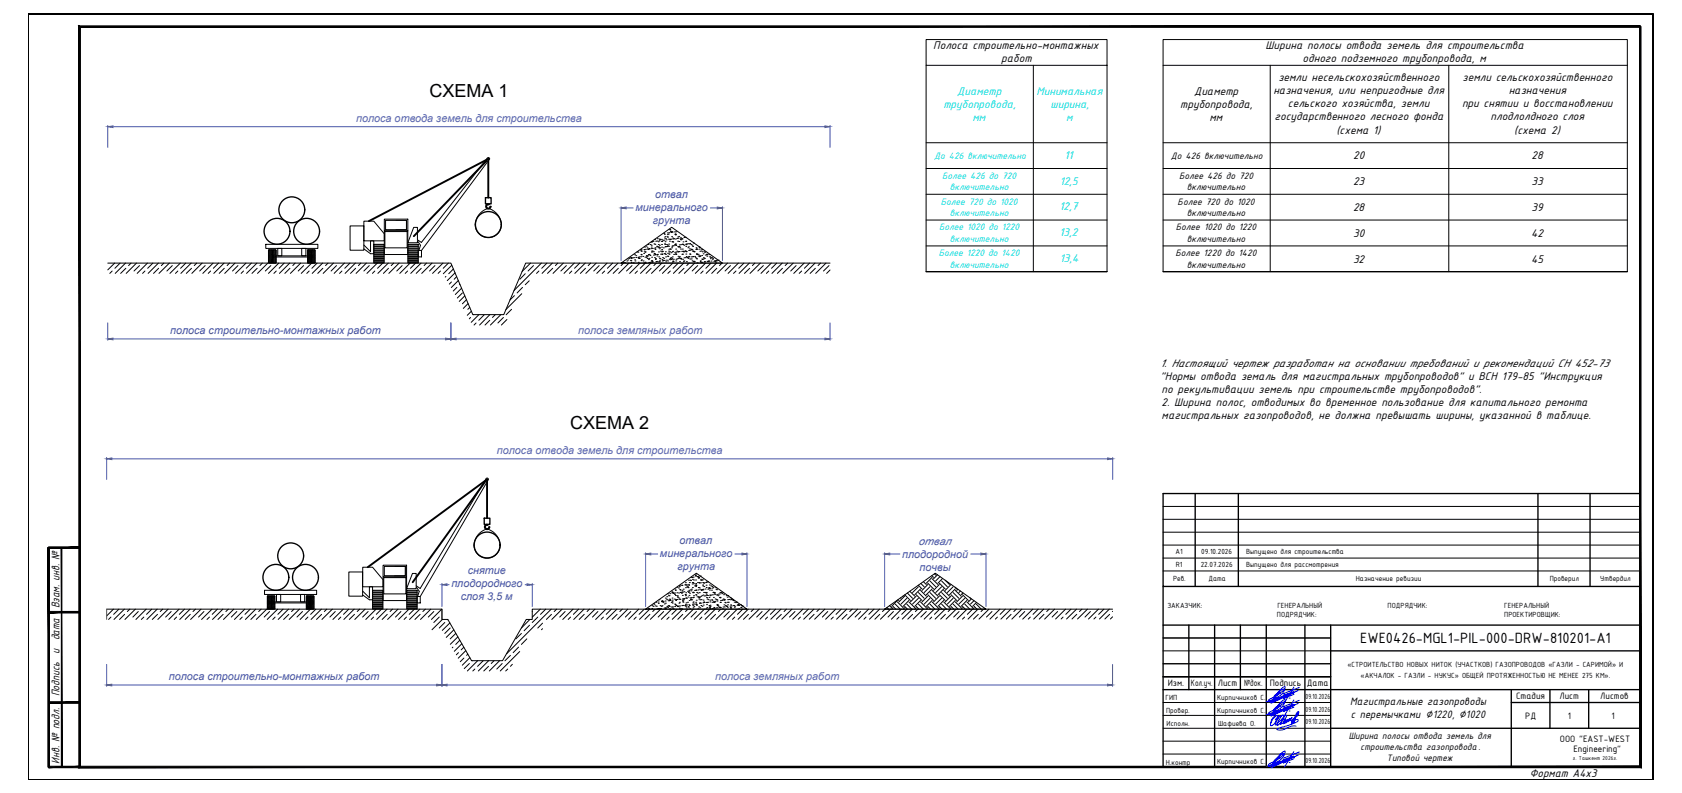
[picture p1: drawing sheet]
<svg xmlns="http://www.w3.org/2000/svg" width="630mm" height="297mm" viewBox="0 0 630 297" stroke-linecap="round" stroke-linejoin="round" font-family="sans-serif">
<defs><g id="words">
<g font-size="6.7">
<text x="160.9" y="36.4">СХЕМА 1</text>
<text x="213.6" y="160.8">СХЕМА 2</text>
</g>
<text font-size="6" x="509.5" y="240.9">EWE0426-MGL1-PIL-000-DRW-810201-A1</text>
<g font-size="4.7">
<text x="22.3" y="227.8" transform="rotate(-90 22.3 227.8)">Взам. инв. №</text>
<text x="22.3" y="260.8" transform="rotate(-90 22.3 260.8)">Подпись и дата</text>
<text x="22.3" y="286" transform="rotate(-90 22.3 286)">Инв. № подл.</text>
<text x="573.1" y="291.1">Формат А4х3</text>
</g>
<g font-size="4.5">
<text x="349.6" y="18.2">Полоса строительно-монтажных</text>
<text x="375" y="23.1">работ</text>
<text x="474.1" y="18.2">Ширина полосы отвода земель для строительства</text>
<text x="487.9" y="23.1">одного подземного трубопровода, м</text>
<text x="447.3" y="35.6">Диаметр</text>
<text x="477" y="35.3">назначения, или непригодные для</text>
<text x="478.9" y="30.5">земли несельскохозяйственного</text>
<text x="547.9" y="30.5">земли сельскохозяйственного</text>
<text x="565.1" y="35.3">назначения</text>
<text x="442.1" y="40.4">трубопровода,</text>
<text x="482.5" y="40.1">сельского хозяйства, земли</text>
<text x="547.7" y="40.1">при снятии и восстановлении</text>
<text x="453.1" y="45.3">мм</text>
<text x="477.4" y="45">государственного лесного фонда</text>
<text x="558.3" y="45">плодлолдного слоя</text>
<text x="500.6" y="50.1">(схема 1)</text>
<text x="567.2" y="50.1">(схема 2)</text>
<text x="506.9" y="59.7">20</text>
<text x="573.7" y="59.7">28</text>
<text x="506.8" y="69.4">23</text>
<text x="573.7" y="69.4">33</text>
<text x="506.8" y="79.1">28</text>
<text x="573.7" y="79.1">39</text>
<text x="506.9" y="88.7">30</text>
<text x="573.5" y="88.7">42</text>
<text x="506.8" y="98.4">32</text>
<text x="573.5" y="98.4">45</text>
<text x="434.6" y="137.6">1. Настоящий чертеж разработан на основании требований и рекомендаций СН 452-73</text>
<text x="434.6" y="142.4">&quot;Нормы отвода земаль для магистральных трубопроводов&quot; и ВСН 179-85 &quot;Инструкция</text>
<text x="435.1" y="147.2">по рекультивации земель при строительстве трубопроводов&quot;.</text>
<text x="435.1" y="152.1">2. Ширина полос, отводимых во временное пользование для капитального ремонта</text>
<text x="435.1" y="156.9">магистральных газопроводов, не должна превышать ширины, указанной в таблице.</text>
</g>
<g font-size="4.5" fill="#0dd">
<text x="358.6" y="35.6">Диаметр</text>
<text x="388.3" y="35.6">Минимальная</text>
<text x="353.4" y="40.4">трубопровода,</text>
<text x="393.5" y="40.4">ширина,</text>
<text x="364.3" y="45.3">мм</text>
<text x="399.4" y="45.3">м</text>
<text x="398.7" y="59.7">11</text>
<text x="396.9" y="69.1">12,5</text>
<text x="396.9" y="78.8">12,7</text>
<text x="396.9" y="88.4">13,2</text>
<text x="397" y="98.1">13,4</text>
</g>
<g font-size="4.4">
<text x="505.8" y="264.1">Магистральные газопроводы</text>
<text x="506" y="268.8">с перемычками ∅1220, ∅1020</text>
</g>
<g font-size="4" fill="#5c5cb8">
<text x="133.4" y="45.7">полосa отвода земель для строительства</text>
<text x="216.6" y="125.2">полоса земляных работ</text>
<text x="186.1" y="170.1">полосa отвода земель для строительства</text>
<text x="267.9" y="254.8">полоса земляных работ</text>
</g>
<g font-size="4" fill="#4554a5">
<text x="245.4" y="74.1">отвал</text>
<text x="238" y="78.9">минерального</text>
<text x="244.5" y="83.7">грунта</text>
<text x="63.7" y="125.2">полоса строительно-монтажных работ</text>
<text x="254.6" y="203.7">отвал</text>
<text x="247.2" y="208.5">минерального</text>
<text x="337.9" y="209">плодородной</text>
<text x="344.1" y="204.1">отвал</text>
<text x="175.2" y="215.1">снятие</text>
<text x="253.8" y="213.4">грунта</text>
<text x="344.5" y="213.8">почвы</text>
<text x="169.1" y="220">плодородного</text>
<text x="172.6" y="224.9">слоя 3,5 м</text>
<text x="63.3" y="254.8">полоса строительно-монтажных работ</text>
</g>
<g font-size="3.8">
<text x="505.2" y="277">Ширина полосы отвода земель для</text>
<text x="509.6" y="281.1">строительства газопровода.</text>
<text x="519.5" y="285.1">Типовой чертеж</text>
</g>
<g font-size="3.7" fill="#0dd">
<text x="349.9" y="59.5">До 426 включительно</text>
<text x="352.9" y="67">Более 426 до 720</text>
<text x="355.8" y="71.2">включительно</text>
<text x="352.4" y="76.7">Более 720 до 1020</text>
<text x="355.8" y="80.9">включительно</text>
<text x="351.8" y="86.3">Более 1020 до 1220</text>
<text x="355.8" y="90.5">включительно</text>
<text x="351.6" y="96">Более 1220 до 1420</text>
<text x="355.8" y="100.2">включительно</text>
</g>
<g font-size="3.7">
<text x="438.6" y="59.5">До 426 включительно</text>
<text x="441.6" y="67">Более 426 до 720</text>
<text x="444.6" y="71.2">включительно</text>
<text x="441.1" y="76.7">Более 720 до 1020</text>
<text x="444.6" y="80.9">включительно</text>
<text x="440.5" y="86.3">Более 1020 до 1220</text>
<text x="444.6" y="90.5">включительно</text>
<text x="440.4" y="96">Более 1220 до 1420</text>
<text x="444.6" y="100.2">включительно</text>
<text x="437.4" y="257.1">Изм.</text>
<text x="446.1" y="257.1">Кол.уч.</text>
<text x="456.2" y="257.1">Лист</text>
<text x="466" y="257.1">№док.</text>
<text x="475.6" y="257.1">Подпись</text>
<text x="489.5" y="256.9">Дата</text>
<text x="567.9" y="261.9">Стадия</text>
<text x="584.2" y="261.9">Лист</text>
<text x="599.5" y="261.9">Листов</text>
<text x="571.3" y="269.2">РД</text>
<text x="587.2" y="269.2">1</text>
<text x="603.6" y="269.2">1</text>
<text x="584.3" y="277.9">OOO &quot;EAST-WEST</text>
<text x="589.4" y="281.8">Engineering&quot;</text>
</g>
<g font-size="3">
<text x="440.3" y="207.6">A1</text>
<text x="450" y="207.6">09.10.2026</text>
<text x="466.8" y="207.6">Выпущено для строительства</text>
<text x="440.4" y="212.4">R1</text>
<text x="449.8" y="212.4">22.07.2026</text>
<text x="466.8" y="212.4">Выпущено для рассмотрения</text>
<text x="439.4" y="217.6">Рев.</text>
<text x="452.7" y="217.6">Дата</text>
<text x="507.9" y="217.7">Назначение ревизии</text>
<text x="580.5" y="217.6">Проверил</text>
<text x="599.5" y="217.6">Утвердил</text>
<text x="437.3" y="227.9">ЗАКАЗЧИК:</text>
<text x="478.5" y="227.9">ГЕНЕРАЛЬНЫЙ</text>
<text x="519.8" y="227.9">ПОДРЯДЧИК:</text>
<text x="563.5" y="227.9">ГЕНЕРАЛЬНЫЙ</text>
<text x="478.3" y="231.1">ПОДРЯДЧИК:</text>
<text x="563.5" y="231.3">ПРОЕКТИРОВЩИК:</text>
<text x="504.8" y="249.9">«СТРОИТЕЛЬСТВО НОВЫХ НИТОК (УЧАСТКОВ) ГАЗОПРОВОДОВ «ГАЗЛИ - САРИМОЙ» И</text>
<text x="509.7" y="253.8">«АКЧАЛОК - ГАЗЛИ - НУКУС» ОБЩЕЙ ПРОТЯЖЕННОСТЬЮ НЕ МЕНЕЕ 275 КМ».</text>
<text x="436.6" y="262.4">ГИП</text>
<text x="455.9" y="262.1">Кирпичников С.</text>
<text x="489" y="261.7">09.10.2026</text>
<text x="436.8" y="267.1">Провер.</text>
<text x="455.9" y="266.9">Кирпичников С.</text>
<text x="489" y="266.5">09.10.2026</text>
<text x="437" y="272">Исполн.</text>
<text x="456.3" y="271.9">Шафиева О.</text>
<text x="489" y="271.4">09.10.2026</text>
<text x="436.7" y="286.5">Н.контр</text>
<text x="455.9" y="286.2">Кирпичников С.</text>
<text x="489" y="285.8">09.10.2026</text>
</g>
<text font-size="2.2" x="589.2" y="284.6">г. Ташкент 2026г.</text>
</g></defs>
<!-- layer: 0 -->
<g fill="none" stroke="#000" stroke-width=".37">
<path d="M346.9 14.8h67.8v9.7h-67.8zM346.9 24.5v77.3M387.1 24.5v77.3M414.7 24.5v77.3M435.7 24.5h173.9M475.8 24.5v77.3M542.7 24.5v77.3M346.9 53.5h67.8M435.7 53.5h173.9M182.4 78.2a6 6 0 0 0-3.1 9.2 5 5 0 0 0 7.1 .2 5 5 0 0 0 .1-7.1l-1.4-1.4-1.7-.9M346.9 63.1h67.8M346.9 72.8h67.8"/>
<path d="M435.7 63.1h173.9M435.7 72.8h173.9M40.4 98.6h128.5l8.2 19.3h11.6l8.2-19.3h114M43 98.6l-2.6 2.5M45 98.6l-2 1.9M47 98.6l-3.8 3.8M49.1 98.6l-.9 .9M51.1 98.6l-3.8 3.8M52.3 99.5l-2.1 2M55.2 98.6l-3.8 3.8M57.3 98.6l-2 1.9M59.3 98.6l-3.8 3.8"/>
<path d="M61.4 98.6l-1 .9M63.4 98.6l-3.9 3.8M64.5 99.5l-2 2M67.5 98.6l-3.8 3.8M69.6 98.6l-2 1.9M71.6 98.6l-3.8 3.8M73.7 98.6l-.9 .9M75.7 98.6l-3.8 3.8M76.9 99.5l-2.1 2M79.8 98.6l-3.8 3.8M81.9 98.6l-2 1.9M83.9 98.6l-3.8 3.8"/>
<path d="M86 98.6l-.9 .9M88 98.6l-3.8 3.8M89.1 99.5l-2 2M92.1 98.6l-3.8 3.8M94.2 98.6l-2 1.9M96.3 98.6l-3.9 3.8M98.3 98.6l-.9 .9M99.6 91.5h19.5v1.5h-19.5zM100.3 98.6l-3.8 3.8M100.6 93.9l.2 .2-.2 .2M100.6 94.4l.2 .1-.2 .2M100.6 94.8l.2 .2-.2 .2"/>
<path d="M100.6 95.3l.2 .1-.2 .2M100.6 95.7l.2 .1-.2 .2M100.6 96.1l.2 .2-.2 .1M100.6 96.5l.2 .2-.2 .2M100.6 97l.2 .2-.2 .1M100.6 97.4l.2 .2-.2 .1M100.6 97.8l.2 .2-.2 .2M100.6 98.3l.1 .2M100.7 93.6l-.1 .3M101.1 93.6v5M101.5 99.5l-2.1 2M101.5 93.6v5"/>
<path d="M101.9 93.8v.2M101.9 94.2v.2M101.9 94.7v.1M101.9 95.1v.2M101.9 95.5v.2M101.9 96v.1M101.9 96.4v.2M101.9 96.9v.1M101.9 97.3v.2M101.9 97.7v.2M101.9 93.8v4.3M102 93.7l-.2-.1-1.2 .1v4.6l1.2 .3 .2-.3"/>
<path d="M102.1 93.9v.4M102.1 94.4v.3M102.1 94.8v.4M102.1 95.3v.3M102.1 95.7v.3M102.1 96.1v.3M102.1 96.5v.4M102.1 97v.3M102.1 97.4v.3M102.1 97.8v.4M102.1 98.3v.2M102.1 93.6v.3"/>
<path d="M102.1 93.6l1.3 .1v4.6l-.2 .3-1.1-.3zM102.6 93.6v5M103 93.6v5M103.4 93.8v.2M103.4 94.2v.2M103.4 94.7v.1M103.4 95.1v.2M103.4 95.5v.2M103.4 96v.1M103.4 96.4v.2M103.4 96.9v.1M103.4 97.3v.2"/>
<path d="M103.4 97.7v.2M103.4 98.1v.2M103.4 95.8l11.8 .1M103.4 96.3h11.9M104 93h1.6v2.8h-1.6zM104.4 98.6l-3.8 3.8M106.5 98.6l-2 1.9M108.5 98.6l-3.8 3.8M110.6 98.6l-.9 .9M112.6 98.6l-3.8 3.8M113 93h1.6v2.8h-1.6zM113.7 99.5l-2 2"/>
<path d="M115.2 93.7h.1M115.2 94.1h.1M115.2 94.5v.1M115.2 95h.1M115.2 95.4v.1M115.2 96.7h.1M115.2 97.1v.1M115.2 98h.1M115.2 98.4h.1M115.3 97.6h-.1M115.3 98.4v.1M115.6 93.6v5"/>
<path d="M116 93.6v5M116.5 93.7l-.2 .2 .2 .2-.2 .2 .2 .2-.2 .2 .2 .3-.2 .2 .2 .2-.2 .2 .2 .2-.2 .3 .2 .2-.2 1.5 .2 .2-.2 .2 .2 .2M116.5 93.8v4.5M116.6 93.7l-1.2-.1-.2 .1v4.6l1.2 .3 .2-.3M116.7 94v.2M116.7 94.4v.3M116.7 94.8v.3M116.7 95.3v.2M116.7 95.7v.3M116.7 96.1v.3M116.7 96.6v.3M116.7 97v.3"/>
<path d="M116.7 97.5v.2M116.7 97.9v.3M116.7 98.3l.1 .1-4 4M116.7 98.3l1.1 .3M116.7 93.6v.2M117.1 93.6l.1 5M117.6 93.6v5M117.8 93.6l-1.1 .1v4.6M117.9 93.6l.2 .1M118 94v-.2v4.5v-.2M118 94.2v.2M118 94.7v.2"/>
<path d="M118 95.1v.2M118 95.5v.3M118 95.9v.3M118 96.4v.2M118 96.8v.2M118 97.2v.3M118 97.7v.2M118.1 98.3l-.2 .2M118.8 98.6l-2 1.9M120.8 98.6l-3.8 3.8M122.9 98.6l-1 .9M124.9 98.6l-3.8 3.8"/>
<path d="M126.1 99.5l-2.1 2M129 98.6l-3.8 3.8M131.1 98.6l-2 1.9M131.1 84.6h5.2v9.1h-5.2zM133.1 98.6l-3.8 3.8M135.2 98.6l-.9 .9M136.3 82.8h3.7l4 4.8v2.6h-7.7zM136.3 91.8l2.5 2.5v-4.1h1.2v4.8h-1.2l-2.5-1.8M137.2 98.6l-3.8 3.8M138.3 99.5l-2 2M140 91.5h3.9v7.1h-3.9zM140 93.7h3.9"/>
<path d="M140 95.8h3.9M140 91.7h3.9M140 92.2h3.9M140 92.5h3.9M140 93h3.9M140 93.2h3.9M140 93.9h3.9M140 94.4h3.9M140 94.7h3.9M140 95.1h3.9M140 95.4h3.9M140 96.1h3.9"/>
<path d="M140 96.6h3.9M140 96.8h3.9M140 97.3h3.9M140 97.5h3.9M140 98h3.9M140 98.3h3.9M141.3 98.6l-3.9 3.8M143.4 98.6l-2 1.9M144 82.1h8.8v4.4h-8.8zM144 86.5h8.8v8.8h-8.8zM144.2 86.7h8.3v6.1h-8.3zM144.4 82.6h7.9v3.4h-7.9z"/>
<path d="M145.4 98.6l-3.9 3.8M147.5 98.6l-1 .9M149.5 98.6l-3.8 3.8M150.7 99.5l-2.1 2M152.8 91.5h3.9v7.1h-3.9zM152.8 93.7h3.9M152.8 95.8h3.9M152.8 91.7h3.9M152.8 92.2h3.9M152.8 92.5h3.9M152.8 93h3.9M152.8 93.2h3.9"/>
<path d="M152.8 93.9h3.9M152.8 94.4h3.9M152.8 94.7h3.9M152.8 95.1h3.9M152.8 95.4h3.9M152.8 96.1h3.9M152.8 96.6h3.9M152.8 96.8h3.9M152.8 97.3h3.9M152.8 97.5h3.9M152.8 98h3.9M152.8 98.3h3.9"/>
<path d="M153.6 98.6l-3.8 3.8M155.7 98.6l-2 1.9M156.7 93.8h1.2v2.4h-1.2zM156.9 93.8l.6-1.9-1.1-1.7v.7h-3.6l2.2-5.7h1.4v4.6l1.4 1 24.6-31.4a.51 .51 0 0 1 .6-.4 .51 .51 0 0 1 .4 .6l-25.5 34.2M157.7 98.6l-3.8 3.8M159.8 98.6l-.9 .9M161.8 98.6l-3.8 3.8M162.9 99.5l-2 2M165.9 98.6l-3.9 3.8M168 98.6l-2 1.9M169.2 99.4l-3.1 3.1M198.7 98.6l-3.1 3.1"/>
<path d="M199.8 99.5l-2 2M202.8 98.6l-10.2 10.2M204.9 98.6l-2 1.9M206.9 98.6l-3.8 3.8M208.9 98.6l-.8 .9M211 98.6l-3.8 3.8M212.2 99.5l-2.1 2M215.1 98.6l-3.8 3.8M217.2 98.6l-2 1.9M219.2 98.6l-3.9 3.8M221.3 98.6l-1 .9M223.3 98.6l-3.9 3.8"/>
<path d="M224.4 99.5l-2 2M227.4 98.6l-3.9 3.8M229.5 98.6l-2 1.9M231.5 98.6l-3.8 3.8M232.6 98.6l19-13.5 19 13.5zM233.2 98.4h.1M233.6 98.6l-1 .9M233.9 98.3h.1M234.8 97.7h.1M235.2 97.4h.1M235.5 96.8h.1M235.6 98.6l-3.8 3.8"/>
<path d="M236 96.6h.1M236.2 97.5h.1M236.3 97.7h.1M236.4 96.4h.1M236.4 96.8h.1M236.4 98.3h.1M236.8 99.5l-2.1 2M236.8 96.6h.1M237.2 98.5h.1M237.3 96.5h.1M237.7 95.4h.1M237.7 97.3h.1"/>
<path d="M237.9 97.7h.1M238.2 96.4h.1M238.2 95.8h.1M238.6 94.4h.1M239 94.4h.1M239 96.4h.1M239 96.6h.1M239.1 98.3h.1M239.1 96.6h.1M239.3 96.8h.1M239.4 96.8h.1M239.5 96.2h.1"/>
<path d="M239.7 98.6l-3.8 3.8M239.9 93.6h.1M240 96.2h.1M240.1 94h.1M240.1 95.3h.1M240.1 93.6h.1M240.1 97.6h.1M240.2 95.5h.1M240.2 94.1h.1M240.3 97.3h.1M240.8 96.1h.1M240.9 97.7h.1"/>
<path d="M241.1 98.5h.1M241.1 94.9h.1M241.2 93.5h.1M241.3 94.1h.1M241.5 92.5h.1M241.5 94.4h.1M241.6 96.3h.1M241.6 98.2h.1M241.7 94.4h.1M241.7 98.5h.1M241.8 93.4h.1M241.8 98.6l-2 1.9"/>
<path d="M242 92.2h.1M242 96.5h.1M242.1 95.8h.1M242.1 95.9h.1M242.3 96h.1M242.4 92.8h.1M242.5 96.8h.1M242.5 93.3h.1M242.6 95.8h.1M242.7 91.6h.1M242.8 93.5h.1M242.9 95.3h.1"/>
<path d="M242.9 97.2h.1M243 98.3h.1M243 93.1h.1M243.1 96.8h.1M243.2 93.3h.1M243.2 95.3h.1M243.4 95.7h.1M243.5 98.3h.1M243.5 91.6h.1M243.8 98.6l-3.9 3.8M243.9 93.1h.1M243.9 90.7h.1"/>
<path d="M244 92.5h.1M244 97.7h.1M244 91.9h.1M244 94.4h.1M244 94.1h.1M244.1 96.4h.1M244.1 97.7h.1M244.1 90.6h.1M244.2 98.2h.1M244.2 90.5h.1M244.2 97.8h.1M244.3 98.1h.1"/>
<path d="M244.3 94.1h.1M244.4 93h.1M244.6 90.4h.1M244.8 95.5h.1M244.8 94.3h.1M245 91.4h.1M245 95h.1M245.1 96.5h.1M245.2 93h.1M245.2 89.7h.1M245.2 95.1h.1M245.3 95.5h.1"/>
<path d="M245.3 91.5h.1M245.3 93.4h.1M245.4 95.3h.1M245.4 92.8h.1M245.5 97.2h.1M245.5 96.8h.1M245.6 90.3h.1M245.7 98h.1M245.9 98.6l-1 .9M245.9 92.2h.1M246.1 95.4h.1M246.1 95.9h.1"/>
<path d="M246.1 90.3h.1M246.2 92.4h.1M246.2 89.4h.1M246.2 97.9h.1M246.2 95.3h.1M246.5 92.8h.1M246.6 90.6h.1M246.6 91.6h.1M246.6 92.5h.1M246.7 94.4h.1M246.7 96.2h.1M246.8 98.1h.1"/>
<path d="M246.9 90.2h.1M246.9 89.5h.1M247 97.8h.1M247 92.7h.1M247 93.2h.1M247 91.9h.1M247 96.8h.1M247.1 89.7h.1M247.2 96.9h.1M247.4 94.1h.1M247.4 95.2h.1M247.7 90.4h.1"/>
<path d="M247.8 89.7h.1M247.8 92.6h.1M247.8 91.6h.1M247.8 94.3h.1M247.8 93.4h.1M247.9 95.1h.1M247.9 95.3h.1M247.9 90.5h.1M247.9 98.6l-3.9 3.8M248 97.2h.1M248 94.1h.1M248.1 97.7h.1"/>
<path d="M248.1 94.2h.1M248.2 96.5h.1M248.2 90h.1M248.3 97.6h.1M248.5 92.8h.1M248.6 96.8h.1M248.7 87.4h.1M248.7 95h.1M248.7 90h.1M248.8 97.5h.1M248.9 89.2h.1M248.9 87.8h.1"/>
<path d="M248.9 91.4h.1M249 95h.1M249 99.5l-2 2M249.1 88.6h.1M249.1 91.5h.1M249.1 90.6h.1M249.2 92.4h.1M249.2 94.3h.1M249.3 89.4h.1M249.3 95.3h.1M249.3 96.2h.1M249.4 98.1h.1"/>
<path d="M249.5 89.8h.1M249.6 97.5h.1M249.7 92.4h.1M249.7 91.6h.1M249.8 88.7h.1M250 87.9h.1M250 87.2h.1M250 92.3h.1M250 95.9h.1M250 94.9h.1M250 88.8h.1M250 91.9h.1"/>
<path d="M250.1 97.7h.1M250.2 96.1h.1M250.3 87.7h.1M250.4 89.6h.1M250.4 94.1h.1M250.5 92.2h.1M250.5 91.4h.1M250.5 87.2h.1M250.5 93.3h.1M250.6 94.8h.1M250.6 95.3h.1M250.6 97.1h.1"/>
<path d="M250.8 90.3h.1M250.8 86h.1M250.9 94.3h.1M250.9 89.7h.1M250.9 93.2h.1M251 97.3h.1M251 86.1h.1M251 96.9h.1M251.1 86.7h.1M251.1 93.4h.1M251.2 96.5h.1M251.3 87.1h.1"/>
<path d="M251.4 94.7h.1M251.4 89.6h.1M251.5 97.2h.1M251.5 87h.1M251.5 86.7h.1M251.6 88.6h.1M251.6 92.8h.1M251.7 90.6h.1M251.7 96.8h.1M251.7 92.4h.1M251.8 92.1h.1M251.8 94.3h.1"/>
<path d="M251.8 96.2h.1M251.8 86.9h.1M251.9 98.1h.1M251.9 90.5h.1M251.9 89.2h.1M252 94.1h.1M252 97.8h.1M252 98.6l-3.9 3.8M252 90.7h.1M252.2 97.9h.1M252.2 89.5h.1M252.3 97.1h.1"/>
<path d="M252.3 92h.1M252.3 89.4h.1M252.3 95.3h.1M252.6 86.9h.1M252.7 91.6h.1M252.7 94.5h.1M252.8 87.8h.1M252.9 87.6h.1M252.9 91.5h.1M252.9 95.1h.1M253 89.5h.1M253 88h.1"/>
<path d="M253 87.9h.1M253 91.4h.1M253.1 93.3h.1M253.1 91.9h.1M253.1 86.8h.1M253.1 95.2h.1M253.1 97.7h.1M253.2 94.4h.1M253.2 97.1h.1M253.5 89.3h.1M253.5 94.1h.1M253.6 96.9h.1"/>
<path d="M253.8 90.3h.1M253.9 92.4h.1M253.9 88.8h.1M253.9 94.3h.1M254 96h.1M254 94.3h.1M254 89.2h.1M254.1 92.5h.1M254.1 98.6l-2 1.9M254.1 96.9h.1M254.2 88.6h.1M254.3 90.5h.1"/>
<path d="M254.3 96.5h.1M254.4 92.3h.1M254.4 94.2h.1M254.5 91.7h.1M254.5 96.1h.1M254.5 98h.1M254.6 92.8h.1M254.7 96.8h.1M254.8 89.2h.1M254.8 89.7h.1M254.9 96.8h.1M254.9 93.3h.1"/>
<path d="M255 89.2h.1M255 91.7h.1M255 96.9h.1M255 89.8h.1M255.1 97.1h.1M255.3 94.1h.1M255.4 89.4h.1M255.4 95.3h.1M255.5 89.5h.1M255.6 91.4h.1M255.6 93.3h.1M255.7 95.2h.1"/>
<path d="M255.7 97.1h.1M255.8 91.6h.1M255.8 94.1h.1M255.8 90.6h.1M255.9 94.2h.1M256 97.9h.1M256.1 94.4h.1M256.1 98.6l-3.8 3.8M256.2 91.9h.1M256.2 88.9h.1M256.2 97.7h.1M256.2 96.6h.1"/>
<path d="M256.6 94.1h.1M256.7 94h.1M256.7 88.9h.1M256.7 96.5h.1M256.8 91.5h.1M256.9 90.3h.1M256.9 90.4h.1M256.9 92.3h.1M256.9 95.2h.1M257 94.3h.1M257 94.2h.1M257 91.7h.1"/>
<path d="M257 96.1h.1M257.1 91.4h.1M257.1 98h.1M257.3 96.5h.1M257.5 96.4h.1M257.6 91.3h.1M257.7 92.8h.1M257.8 96.8h.1M257.9 92.5h.1M257.9 96.1h.1M258 93.8h.1M258.1 96.2h.1"/>
<path d="M258.2 91.4h.1M258.2 98.6l-1 .9M258.3 93.2h.1M258.3 95.1h.1M258.4 91.2h.1M258.4 97h.1M258.5 95.3h.1M258.5 93.7h.1M258.8 91.6h.1M258.9 93.3h.1M258.9 96.2h.1M258.9 97h.1"/>
<path d="M259 93.5h.1M259.2 91.9h.1M259.2 97.7h.1M259.3 93.6h.1M259.4 96.2h.1M259.4 92.3h.1M259.5 94.2h.1M259.6 96.1h.1M259.6 94.1h.1M259.6 98h.1M259.7 91h.1M259.9 94.3h.1"/>
<path d="M259.9 97.9h.1M260 94.3h.1M260.1 98h.1M260.2 96.1h.1M260.2 98.6l-3.8 3.8M260.4 96.5h.1M260.6 93.5h.1M260.7 92.8h.1M260.8 96.8h.1M260.8 93.2h.1M260.8 95.2h.1M260.9 95.1h.1"/>
<path d="M260.9 97h.1M261 95.3h.1M261.1 98.5h.1M261.1 93.4h.1M261.4 99.5l-2.1 2M261.5 95.3h.1M261.5 95.9h.1M261.8 92.5h.1M261.9 96.1h.1M261.9 93.3h.1M262 92.6h.1M262 95.8h.1"/>
<path d="M262.2 94.1h.1M262.2 96h.1M262.3 97.9h.1M262.3 97.7h.1M262.5 98.3h.1M262.7 94h.1M262.8 95.7h.1M262.8 93.4h.1M262.9 97h.1M263 98.3h.1M263 97.2h.1M263.1 94.3h.1"/>
<path d="M263.4 95.1h.1M263.5 96.5h.1M263.5 97h.1M263.8 98.1h.1M263.8 94.3h.1M263.9 96.8h.1M263.9 98h.1M264 94.5h.1M264.2 95.5h.1M264.3 98.6l-3.8 3.8M264.6 95.3h.1M264.7 95.5h.1"/>
<path d="M264.8 96h.1M264.8 97.9h.1M264.8 95.3h.1M265.1 98h.1M265.4 97.7h.1M265.5 95.4h.1M265.6 97.9h.1M265.8 96.2h.1M266 96.4h.1M266.1 96.9h.1M266.3 98.6l-1.9 1.9M266.4 97.8h.1"/>
<path d="M266.5 96.5h.1M266.9 97.1h.1M266.9 96.8h.1M267.4 97.9h.1M267.7 97.6h.1M267.8 98h.1M268 98.2h.1M268.3 97.5h.1M268.4 97.7h.1M268.4 98.6l-3.9 3.8M269 97.5h.1M270.5 98.6l-1 .9"/>
<path d="M272.5 98.6l-3.9 3.8M273.6 99.5l-2 2M276.6 98.6l-3.9 3.8M278.7 98.6l-2 1.9M280.7 98.6l-3.9 3.8M282.8 98.6l-1 .9M284.8 98.6l-3.8 3.8M285.9 99.5l-2 2M288.9 98.6l-3.8 3.8M290.9 98.6l-1.9 1.9M293 98.6l-3.8 3.8M295 98.6l-.9 .9"/>
<path d="M297.1 98.6l-3.9 3.8M298.2 99.5l-2 2M301.2 98.6l-3.9 3.8M303.3 98.6l-2 1.9M305.3 98.6l-3.9 3.8M307.4 98.6l-1 .9M309.4 98.6l-3.9 3.8M310.5 99.5l-2 2M346.9 82.4h67.8M346.9 92.1h67.8M435.7 82.4h173.9M435.7 92.1h173.9"/>
<path d="M42 101.5l-.9 .9M47.1 100.5l-1.9 1.9M54.3 101.5l-.9 .9M59.4 100.5l-1.9 1.9M66.6 101.5l-.9 .9M71.7 100.5l-1.9 1.9M78.9 101.5l-.9 .9M84 100.5l-1.9 1.9M91.2 101.5l-.9 .9M96.3 100.5l-1.9 1.9M103.5 101.5l-.9 .9M108.6 100.5l-1.9 1.9"/>
<path d="M115.8 101.5l-.9 .9M120.9 100.5l-1.9 1.9M128.1 101.5l-.9 .9M133.2 100.5l-1.9 1.9M140.4 101.5l-.9 .9M145.5 100.5l-1.9 1.9M152.7 101.5l-.9 .9M157.8 100.5l-1.9 1.9M165 101.5l-.9 .9M167 103.5l-.2 .3M169.1 105.6l-.8 .8M169.8 100.8l-1.7 1.7"/>
<path d="M170.5 102.2l-3 2.9M171.1 103.6l-1 1M171.1 107.7l-1.3 1.3M171.7 105.1l-2.6 2.6M172.3 106.5l-.1 .1M172.9 108l-2.4 2.3M173.2 109.7l-1.9 1.9M174.1 110.8l-2.1 2.1M174.7 112.3l-1.5 1.5M175.3 113.7l-1.7 1.8M176 115.1l-.8 .8M176.3 118.9l-.5 .5"/>
<path d="M176.6 116.6l-1.6 1.5M177.3 117.9h.1M179.4 117.9l-2.9 2.8M181.4 117.9l-2 2.1M183.5 120l-1.8 1.8M183.5 117.9l-3.9 3.9M185.5 117.9l-1 1M187.6 117.9l-3.9 3.9M188.6 118.9l-2.1 2.1M189.9 119.7l-2.1 2.1M191.6 115.9l-2 2M192.7 110.7l-1.7 1.7"/>
<path d="M195.4 110l-5.9 6M195.7 107.7l-2 2M196.8 102.5l-2.1 2.1M198.2 105.2l-1.4 1.4M201.9 101.5l-.9 .9M207 100.5l-1.9 1.9M214.2 101.5l-.9 .9M219.3 100.5l-1.9 1.9M226.5 101.5l-.9 .9M231.6 100.5l-1.9 1.9M238.8 101.5l-.9 .9M243.9 100.5l-1.9 1.9"/>
<path d="M251.1 101.5l-.9 .9M256.2 100.5l-1.9 1.9M263.4 101.5l-.9 .9M268.5 100.5l-1.9 1.9M275.7 101.5l-.9 .9M280.8 100.5l-1.9 1.9M288 101.5l-.9 .9M293.1 100.5l-1.9 1.9M300.3 101.5l-.9 .9M305.4 100.5l-1.9 1.9M310.9 101.1l-1.2 1.3M414.7 101.8h-67.8h67.8"/>
<path d="M435.7 101.8v-87h173.9v87M609.6 101.8h-173.9h173.9M178.3 121l-.7 .8M182 198.2a6 6 0 0 0-3.2 9.3 5 5 0 0 0 7.1 .2 5 5 0 0 0 .1-7.2 6.7 6.7 0 0 0-3.1-2.3M130.7 214.2h5.1v9.1h-5.1zM135.9 212.5h3.7l3.9 4.7v2.6h-7.7zM143.5 211.7h8.8v4.4h-8.8zM143.5 216.1h8.8v8.9h-8.8zM143.7 216.4h8.3v6.1h-8.3zM144 212.2h7.8v3.4h-7.8zM253.6 220h.1M254.5 219.8h.1"/>
<path d="M254.5 219.4h.1M255.3 219.2h.1M255.5 219.2h.1M256.6 219.1h.1M256.7 218.3h.1M257.1 219h.1M257.1 219.5h.1M257.5 219.8h.1M257.9 218.9h.1M257.9 217.3h.1M258 219.2h.1M258.2 218.2h.1"/>
<path d="M258.5 217.3h.1M258.7 217.5h.1M258.9 216.2h.1M259.2 216.3h.1M259.3 218.7h.1M259.3 218.2h.1M259.4 217h.1M259.5 218.2h.1M259.7 216.2h.1M259.8 217.3h.1M259.8 218.7h.1M260.2 219.5h.1"/>
<path d="M260.5 215.8h.1M260.5 215.5h.1M260.5 215.3h.1M260.5 219.1h.1M260.5 217.3h.1M260.6 219.7h.1M260.6 218.6h.1M260.6 219.2h.1M260.7 219.3h.1M261 215.9h.1M261.3 218.2h.1M261.4 216.4h.1"/>
<path d="M261.5 215.9h.1M261.6 216.6h.1M261.7 216.3h.1M261.8 218.2h.1M261.9 218.4h.1M262.3 215.8h.1M262.4 217h.1M262.4 218.3h.1M262.5 217.4h.1M262.8 217.3h.1M263.1 217.2h.1M263.2 219.5h.1"/>
<path d="M263.2 218.2h.1M263.2 219.1h.1M263.5 218.3h.1M263.6 219.7h.1M263.6 218.4h.1M264.3 218.2h.1M264.5 218.1h.1M264.5 219.2h.1M264.6 218h.1M265.1 218h.1M265.7 219.1h.1M266.3 219.5h.1"/>
<path d="M266.7 219.7h.1M344 219.2l1.4 1.4M344 219.8l-2.2 2.2M345 218.6l1.2 1.2M345.9 217.9l1.1 1M347.5 218.9l-2.1 2.2M347.5 218.4l2.2 2.2M348.3 219.8l-2.1 2.2M348.3 217.6l2.2 2.2M349.1 215.6l.6 .6M349.2 216.2l-2.2 2.2M349.2 216.8l2.2 2.1"/>
<path d="M350 215l.5 .4M351.2 215.3l-1.5 1.5M351.9 218.9l-2.2 2.2M351.9 218.4l2.2 2.2M352.1 216l-1.6 1.6M352.7 219.8l-2.2 2.2M352.7 217.6l2.2 2.2M353.1 216.7l-1.7 1.7M354.1 217.3l1.6 1.6M356.2 218.9l-2.1 2.2M357 219.8l-2.1 2.2M357.8 220l.6 .6"/>
<path d="M39.9 228.2h125.7v3.8h2.2l8.8 15.5h11.6l8.9-15.5h2.3v-3.8h217.4M41.6 231.1l-.9 .9M42.5 228.2l-2.6 2.5M44.5 228.2l-1.9 1.9M46.6 228.2l-3.9 3.8M46.7 230.1l-1.9 1.9M48.6 228.2l-.9 .9M50.7 228.2l-3.9 3.8M51.8 229.1l-2 2M53.9 231.1l-1 .9M54.8 228.2l-3.9 3.8M56.8 228.2l-1.9 1.9"/>
<path d="M58.9 228.2l-3.9 3.8M59 230.1l-1.9 1.9M60.9 228.2l-.9 .9M63 228.2l-3.9 3.8M64.1 229.1l-2.1 2M66.2 231.1l-.9 .9M67.1 228.2l-3.9 3.8M69.1 228.2l-1.9 1.9M71.2 228.2l-3.9 3.8M71.3 230.1l-1.9 1.9M73.2 228.2l-.9 .9M75.3 228.2l-3.9 3.8"/>
<path d="M76.4 229.1l-2 2M78.5 231.1l-1 .9M79.4 228.2l-3.9 3.8M81.4 228.2l-1.9 1.9M83.5 228.2l-3.9 3.8M83.6 230.1l-2 1.9M85.5 228.2l-.9 .9M87.6 228.2l-3.9 3.8M88.7 229.1l-2.1 2M90.7 231.1l-.8 .9M91.7 228.2l-3.9 3.8M93.7 228.2l-1.9 1.9"/>
<path d="M95.8 228.2l-3.9 3.8M95.9 230.1l-1.9 1.9M97.8 228.2l-.9 .9M99.1 221.1h19.5v1.6h-19.5zM99.9 228.2l-3.9 3.8M100.1 223.6v.3M100.1 224v.3M100.1 224.4v.3M100.1 224.9v.3M100.1 225.3v.3M100.1 225.7v.4M100.1 226.1v.4"/>
<path d="M100.1 226.6v.3M100.1 227v.4M100.1 227.5v.3M100.1 227.9l.1 .2M100.2 223.2l-.1 .3M100.3 228.2h1M100.7 223.2v5M101 229.1l-2 2M101.1 223.2v5M101.5 228v-4.6l-1.2-.2-.2 4.8 .2 .1M101.5 227.9l-.2 .2M101.5 223.4v.2"/>
<path d="M101.5 223.9v.1M101.5 224.3v.2M101.5 224.7v.2M101.5 225.2v.1M101.5 225.6v.2M101.5 226v.2M101.5 226.5v.1M101.5 226.9v.2M101.5 227.3v.2M101.5 227.8v.1M101.6 223.6v.3M101.6 224v.3"/>
<path d="M101.6 224.4v.3M101.6 224.9v.3M101.6 225.3v.3M101.6 225.7v.4M101.6 226.1v.4M101.6 226.6v.3M101.6 227v.4M101.6 227.5v.3M101.6 227.9l.1 .2M101.7 223.2l-.1 .3M101.8 228.2h1M102.1 223.2v5"/>
<path d="M102.6 223.2v5M102.8 223.2l-1.2 .2 .2 4.7M102.8 223.2l.2 .2M102.9 225.6v.2M102.9 223.4v.2M102.9 223.9v.1M102.9 224.3v.2M102.9 224.7v.2M102.9 225.2v.1M102.9 226v.2M102.9 226.5v.1M102.9 226.9v.2"/>
<path d="M102.9 227.3v.2M102.9 223.4v4.4M102.9 225.8l11.9 .1M103 227.9l-.2 .2M103.1 231.1l-.9 .9M103.6 222.7h1.5v2.8h-1.5zM104 228.2l-3.9 3.8M106 228.2l-1.9 1.9M108.1 228.2l-3.9 3.8M108.2 230.1l-2 1.9M110.1 228.2l-.9 .9M112.2 228.2l-3.9 3.8"/>
<path d="M112.6 222.7h1.5v2.8h-1.5zM113.3 229.1l-2.1 2M114.8 223.7v.1M114.8 224.1v.1M114.8 224.6h.1M114.8 225h.1M114.8 225.4l-11.9 .1M114.8 226.7v.1M114.8 227.2h.1M114.8 227.6v.1M114.8 223.4l.2-.2 1.1 .2-.2 4.7M114.8 227.9l.2 .2"/>
<path d="M114.8 223.3v4.7M114.8 226.3v.1M114.8 223.3h.1M115 228.2h.9M115.1 223.2v5M115.3 231.1l-.8 .9M115.6 223.2v5M116.1 223.3v4.7M116.2 227.9l.2 .2M116.2 223.6v.3M116.2 224v.3M116.2 224.5v.2"/>
<path d="M116.2 224.9v.3M116.2 225.3v.3M116.2 225.8v.2M116.2 226.2v.3M116.2 226.6v.3M116.2 227.1v.2M116.2 227.5v.3M116.2 227.9l.1 .2M116.3 228.2l-3.9 3.8M116.3 223.2l-.1 .2M116.4 228.2h1M116.7 223.2v5"/>
<path d="M117.1 223.2v5M117.4 223.2l-1.2 .2v4.6M117.4 223.2l.2 .2M117.6 227.9l-.2 .2M117.6 223.4v.2M117.6 223.8v.3M117.6 224.2v.3M117.6 224.7v.2M117.6 225.1v.3M117.6 225.6v.2M117.6 226v.2M117.6 226.4v.3"/>
<path d="M117.6 226.9v.2M117.6 227.3v.2M117.6 227.7v.3M117.6 223.4v4.6M118.3 228.2l-1.9 1.9M120.4 228.2l-3.9 3.8M120.5 230.1l-1.9 1.9M122.4 228.2l-.9 .9M124.5 228.2l-3.9 3.8M125.6 229.1l-2 2M127.7 231.1l-.9 .9M128.6 228.2l-3.9 3.8"/>
<path d="M130.6 228.2l-1.9 1.9M132.7 228.2l-3.9 3.8M132.8 230.1l-2 1.9M134.7 228.2l-.9 .9M135.8 221.4l2.6 2.5v-4.1h1.2v4.9h-1.2l-2.6-1.9M136.8 228.2l-3.9 3.8M137.9 229.1l-2.1 2M139.6 221.1h3.8v7.1h-3.8zM139.6 223.3h3.8M139.6 225h3.8M139.6 225.5h3.8M139.6 221.4h3.8"/>
<path d="M139.6 221.9h3.8M139.6 222.1h3.8M139.6 222.6h3.8M139.6 222.8h3.8M139.6 223.6h3.8M139.6 224h3.8M139.6 224.3h3.8M139.6 224.7h3.8M139.6 225.7h3.8M139.6 226.2h3.8M139.6 226.4h3.8M139.6 226.9h3.8"/>
<path d="M139.6 227.2h3.8M139.6 227.7h3.8M139.6 227.9h3.8M139.9 231.1l-.8 .9M140.9 228.2l-3.9 3.8M142.9 228.2l-1.9 1.9M145 228.2l-3.9 3.8M145.1 230.1l-1.9 1.9M147 228.2l-.9 .9M149.1 228.2l-3.9 3.8M150.2 229.1l-2 2M152.3 231.1l-.9 .9"/>
<path d="M152.4 221.1h3.8v7.1h-3.8zM152.4 223.3h3.8M152.4 225h3.8M152.4 225.5h3.8M152.4 221.4h3.8M152.4 221.9h3.8M152.4 222.1h3.8M152.4 222.6h3.8M152.4 222.8h3.8M152.4 223.6h3.8M152.4 224h3.8M152.4 224.3h3.8"/>
<path d="M152.4 224.7h3.8M152.4 225.7h3.8M152.4 226.2h3.8M152.4 226.4h3.8M152.4 226.9h3.8M152.4 227.2h3.8M152.4 227.7h3.8M152.4 227.9h3.8M153.2 228.2l-3.9 3.8M155.2 228.2l-1.9 1.9M156.2 223.4h1.2v2.4h-1.2zM156.4 223.4l.6-1.9-1.1-1.7v.7h-3.6l2.2-5.7h1.4v4.6l1.5 1 24.6-40.9a.49 .49 0 0 1 .5-.4 .49 .49 0 0 1 .4 .6l-25.5 43.7"/>
<path d="M157.3 228.2l-3.9 3.8M157.4 230.1l-2 1.9M159.3 228.2l-.9 .9M161.4 228.2l-3.9 3.8M162.5 229.1l-2.1 2M164.5 231.1l-2 2.1M165.5 228.2l-3.9 3.8M165.7 232l-3.9 3.9M166.6 233.2l-2.1 2M167.8 232l-.2 .2M168.5 233.3l-2.8 2.8M168.6 235.2l-2 2.1"/>
<path d="M170 235.9l-2.8 2.9M170.7 237.3l-2.1 2M171.5 238.5l-2.8 2.8M172.2 239.8l-1.5 1.6M195.3 237.3l-2.1 2M197.3 239.3l-2 2.1M198.4 234.2l-2.1 2.1M198.5 232l-3.2 3.2M199.4 229.1h.1M201.5 231.1l-2.1 2.1M202.4 228.2l-3 3M203.2 235.5l-.4 .4"/>
<path d="M203.2 233.4l-1.7 1.8M204.4 228.2l-1.9 1.9M206.5 228.2l-16.7 16.7M206.6 230.1l-1.9 1.9M208.5 228.2l-.9 .9M210.6 228.2l-3.9 3.8M211.7 229.1l-2 2M213.7 231.1l-.9 .9M214.7 228.2l-3.9 3.8M216.7 228.2l-1.9 1.9M218.8 228.2l-3.9 3.8M218.8 230.1l-1.9 1.9"/>
<path d="M220.8 228.2l-.9 .9M222.9 228.2l-3.9 3.8M224 229.1l-2.1 2M226 231.1l-.8 .9M227 228.2l-3.9 3.8M229 228.2l-1.9 1.9M231.1 228.2l-3.9 3.8M231.2 230.1l-1.9 1.9M233.1 228.2l-.9 .9M235.1 228.2l-3.8 3.8M236.3 229.1l-2 2M238.3 231.1l-.8 .9"/>
<path d="M239.3 228.2l-3.9 3.8M241.3 228.2l-1.9 1.9M241.8 228.2l19-13.5 19 13.5zM242.9 228h.1M243.1 228.1h.1M243.4 228.2l-3.8 3.8M243.4 230.1l-1.8 1.9M244.2 227.9h.1M244.2 226.9h.1M244.6 227.1h.1M244.8 226.1h.1M245 226.3h.1"/>
<path d="M245.4 226.9h.1M245.4 228.2l-.9 .9M245.7 225.6h.1M245.9 227.1h.1M246.1 228.1h.1M246.5 225.5h.1M246.6 226h.1M246.7 228h.1M246.7 227.9h.1M246.8 228h.1M246.9 224.7h.1M247 228.1h.1"/>
<path d="M247.3 226.9h.1M247.4 227.9h.1M247.5 228.2l-3.9 3.8M247.7 227.1h.1M247.8 225.3h.1M247.9 225h.1M247.9 225.4h.1M248 226.9h.1M248.4 225.6h.1M248.4 225.3h.1M248.6 229.1l-2.1 2M248.8 227.8h.1"/>
<path d="M248.8 226.2h.1M249.2 225.1h.1M249.2 228.1h.1M249.2 224h.1M249.2 225.9h.1M249.3 227.7h.1M249.3 227.8h.1M249.5 224.4h.1M249.8 223.5h.1M249.8 227.1h.1M249.9 224.7h.1M250 227.3h.1"/>
<path d="M250.1 227.6h.1M250.1 222.5h.1M250.3 226.9h.1M250.4 223.1h.1M250.4 225h.1M250.5 226.9h.1M250.5 225h.1M250.6 223.1h.1M250.6 231.1l-.8 .9M250.7 224.4h.1M250.7 227.1h.1M250.8 228h.1"/>
<path d="M250.9 222.4h.1M250.9 224.6h.1M251 224.9h.1M251.4 227.4h.1M251.4 225.6h.1M251.6 228.2l-3.9 3.8M251.7 221.7h.1M251.7 222.1h.1M251.7 224h.1M251.7 225.4h.1M251.8 222h.1M251.8 224.8h.1"/>
<path d="M251.8 225.9h.1M251.8 221.9h.1M251.9 227.8h.1M251.9 227.3h.1M252.2 228.1h.1M252.2 222.2h.1M252.3 222.2h.1M252.6 224.4h.1M252.7 222.7h.1M252.7 227.2h.1M252.7 226.3h.1M252.8 222.1h.1"/>
<path d="M252.9 220.7h.1M252.9 226.4h.1M253 221.1h.1M253 223.1h.1M253 224.7h.1M253.1 224.9h.1M253.1 224.6h.1M253.1 226.8h.1M253.4 226.9h.1M253.6 222h.1M253.6 228.2l-1.9 1.9M253.6 224.5h.1"/>
<path d="M253.7 223.6h.1M253.7 223.1h.1M253.8 227.2h.1M253.8 227.1h.1M253.9 223.7h.1M254.1 227h.1M254.2 220.3h.1M254.2 222.1h.1M254.3 224h.1M254.3 225.9h.1M254.4 227.8h.1M254.5 224.5h.1"/>
<path d="M254.5 225.6h.1M254.6 227h.1M254.6 220.9h.1M254.7 224.5h.1M254.7 228.1h.1M254.8 221h.1M254.8 222h.1M254.9 221.9h.1M255.3 228h.1M255.3 222.2h.1M255.4 226.9h.1M255.4 221.8h.1"/>
<path d="M255.5 221.1h.1M255.6 223h.1M255.6 224.9h.1M255.6 221.8h.1M255.6 224.4h.1M255.7 225.4h.1M255.7 228.2l-3.9 3.8M255.7 226.8h.1M255.8 230.1l-1.9 1.9M255.8 224.3h.1M255.8 225.6h.1M255.9 220.7h.1"/>
<path d="M256.1 224.7h.1M256.2 221.7h.1M256.3 224.2h.1M256.4 226.9h.1M256.6 222.7h.1M256.7 226.7h.1M256.7 226.4h.1M256.7 223.1h.1M256.8 220.1h.1M256.8 222.8h.1M256.8 227.1h.1M256.9 222h.1"/>
<path d="M256.9 223.9h.1M257 225.8h.1M257 227.7h.1M257.1 224.1h.1M257.2 226.6h.1M257.5 221.5h.1M257.5 220h.1M257.5 225.6h.1M257.7 223.6h.1M257.7 227.2h.1M257.7 228.2l-.9 .9M257.8 220.1h.1"/>
<path d="M257.9 227.4h.1M257.9 221.9h.1M258 226.5h.1M258 221.4h.1M258 221.1h.1M258.1 223h.1M258.2 224.9h.1M258.2 226.8h.1M258.3 222.2h.1M258.3 228h.1M258.4 223.9h.1M258.6 220.9h.1"/>
<path d="M258.6 224.5h.1M258.7 224.4h.1M258.8 224.7h.1M258.9 221.3h.1M258.9 223.9h.1M259 220.7h.1M259.1 224.7h.1M259.4 226.4h.1M259.4 220.1h.1M259.4 222h.1M259.5 223.9h.1M259.5 226.9h.1"/>
<path d="M259.5 225.8h.1M259.6 221.8h.1M259.6 227.7h.1M259.7 225.5h.1M259.7 223.7h.1M259.7 222h.1M259.7 228.2l-3.8 3.8M259.8 223.1h.1M259.9 226.3h.1M259.9 227.1h.1M260.2 221.1h.1M260.6 222.8h.1"/>
<path d="M260.6 225.6h.1M260.6 226.2h.1M260.6 226.4h.1M260.7 221.1h.1M260.7 221h.1M260.8 222.9h.1M260.8 224.8h.1M260.8 226.5h.1M260.9 226.7h.1M260.9 229.1l-2 2M261 221.9h.1M261.1 223.6h.1"/>
<path d="M261.4 222.2h.1M261.4 228h.1M261.5 221h.1M261.6 220.1h.1M261.6 223.5h.1M261.6 223.7h.1M261.7 227.3h.1M261.7 224.4h.1M261.8 223.9h.1M261.9 220.1h.1M261.9 222h.1M262 226h.1"/>
<path d="M262 223.9h.1M262.1 220.7h.1M262.1 225.8h.1M262.1 227.7h.1M262.2 224.7h.1M262.4 223.4h.1M262.5 225.9h.1M262.5 221h.1M262.5 226.8h.1M262.6 224.6h.1M262.7 221.1h.1M262.8 220.8h.1"/>
<path d="M262.9 223.1h.1M262.9 231.1l-.8 .9M263 227.1h.1M263.3 221h.1M263.3 225.8h.1M263.3 220.7h.1M263.3 222.9h.1M263.4 224.8h.1M263.4 226.7h.1M263.6 221.9h.1M263.6 225.5h.1M263.6 225.6h.1"/>
<path d="M263.7 223.2h.1M263.8 225.7h.1M263.8 228.2l-3.8 3.8M264 221.9h.1M264.1 220.6h.1M264.2 223.2h.1M264.4 228h.1M264.4 222.2h.1M264.5 220h.1M264.5 222.8h.1M264.6 221.9h.1M264.6 225.6h.1"/>
<path d="M264.7 223.8h.1M264.7 226.5h.1M264.7 225.7h.1M264.7 223h.1M264.8 227.6h.1M264.8 224.4h.1M265 223.1h.1M265.1 220.7h.1M265.1 225.6h.1M265.2 224.6h.1M265.5 220.5h.1M265.5 220.1h.1"/>
<path d="M265.5 228.1h.1M265.6 223.8h.1M265.6 226.8h.1M265.6 227.4h.1M265.7 220.3h.1M265.8 221h.1M265.8 227.5h.1M265.8 222.9h.1M265.9 224.8h.1M265.9 225.5h.1M265.9 223.1h.1M265.9 228.2l-1.9 1.9"/>
<path d="M266 220.4h.1M266 226.7h.1M266 227.1h.1M266.1 228h.1M266.3 222.9h.1M266.5 221.1h.1M266.6 224.7h.1M266.7 224.8h.1M266.7 225.6h.1M266.8 220.3h.1M266.9 227.9h.1M266.9 222.8h.1"/>
<path d="M267.1 221.9h.1M267.1 220h.1M267.2 221.9h.1M267.2 223.8h.1M267.3 225.3h.1M267.3 225.7h.1M267.4 227.5h.1M267.5 222.2h.1M267.5 222h.1M267.5 228h.1M267.6 225.6h.1M267.7 222.7h.1"/>
<path d="M267.7 222.1h.1M267.8 225.3h.1M267.9 224.4h.1M268 228.2l-3.9 3.8M268 230.1l-1.8 1.9M268.1 220.1h.1M268.2 220.7h.1M268.2 227.7h.1M268.3 224.6h.1M268.4 220.9h.1M268.5 222.8h.1M268.5 222.9h.1"/>
<path d="M268.5 224.7h.1M268.5 226.5h.1M268.6 225.1h.1M268.6 226.6h.1M268.7 227.7h.1M268.7 226.8h.1M268.8 226.7h.1M269 223.1h.1M269 222.5h.1M269.1 227.1h.1M269.5 227.5h.1M269.5 223.8h.1"/>
<path d="M269.5 222.5h.1M269.6 227.5h.1M269.6 221.9h.1M269.7 223.9h.1M269.7 223.8h.1M269.8 225.7h.1M269.8 225.6h.1M269.9 227.6h.1M269.9 225h.1M270 228.2l-.9 .9M270.1 221.9h.1M270.3 222.4h.1"/>
<path d="M270.4 224.9h.1M270.5 222.2h.1M270.5 224.7h.1M270.6 228h.1M270.8 227.4h.1M270.9 224.4h.1M271 222.8h.1M271.1 224.7h.1M271.2 226.6h.1M271.2 224.8h.1M271.3 224.6h.1M271.3 227.3h.1"/>
<path d="M271.5 225.6h.1M271.7 225.8h.1M271.7 226.8h.1M272 223.1h.1M272.1 228.2l-3.8 3.8M272.1 227.2h.1M272.1 227.1h.1M272.4 223.7h.1M272.4 225.6h.1M272.5 227.5h.1M272.5 226.6h.1M272.6 224.6h.1"/>
<path d="M272.6 223.1h.1M272.8 225.6h.1M273.1 224.5h.1M273.2 229.1l-2.1 2M273.5 227h.1M273.5 223.9h.1M273.5 227.5h.1M273.6 224.7h.1M273.6 228h.1M273.7 226.6h.1M273.7 227.7h.1M273.9 224.5h.1"/>
<path d="M274 224.4h.1M274 226.9h.1M274.4 224.6h.1M274.5 224.8h.1M274.6 225h.1M274.8 226.8h.1M274.8 226.9h.1M275 225.6h.1M275.1 227.5h.1M275.2 227.1h.1M275.2 231.1l-.8 .9M275.5 225.7h.1"/>
<path d="M275.9 225.6h.1M276.1 226.7h.1M276.2 228.2l-3.8 3.8M276.3 226.5h.1M276.5 226.6h.1M276.6 226.6h.1M276.7 228h.1M276.7 226.8h.1M277.4 226.5h.1M277.5 227.6h.1M277.6 227.5h.1M277.8 226.8h.1"/>
<path d="M278.2 228.2l-1.9 1.9M278.2 227.1h.1M280.3 228.2l-3.8 3.8M280.4 230.1l-1.9 1.9M282.3 228.2l-.9 .9M284.4 228.2l-3.8 3.7M285.5 229.1l-2.1 2M287.5 231.1l-.8 .8M288.4 228.2l-3.7 3.7M290.5 228.2l-1.9 1.9M292.6 228.2l-3.9 3.7M292.7 230.1l-1.9 1.8"/>
<path d="M294.6 228.2l-.9 .9M296.7 228.2l-3.9 3.7M297.8 229.1l-2.1 2M299.8 231.1l-.8 .8M300.8 228.2l-3.8 3.7M302.8 228.2l-2 1.9M304.9 228.2l-3.8 3.7M305 230.1l-1.9 1.8M306.9 228.2l-.9 .9M309 228.2l-3.8 3.7M310.1 229.1l-2.1 2M312.2 231.1l-.9 .8"/>
<path d="M313 228.2l-3.7 3.7M315.1 228.2l-1.9 1.9M317.1 228.2l-3.7 3.7M317.3 230.1l-1.9 1.8M319.2 228.2l-.9 .9M321.3 228.2l-3.8 3.7M322.4 229.1l-2.1 2M324.4 231.1l-.8 .8M325.4 228.2l-3.8 3.7M327.4 228.2l-2 1.9M329.5 228.2l-3.8 3.7M329.6 230.1l-1.9 1.8"/>
<path d="M331.4 228.2l18.9-13.5 19 13.5zM331.5 228.2l-.9 .9M332.3 227.5l.6 .7M333.2 226.9l.8 .7M333.6 228.2l-3.8 3.7M334.5 227.6l-.5 .6M334.5 227.1l1.1 1.1M334.7 229.1l-2.1 2M335.4 226.3l1.8 1.9M336.2 224.9l-2.2 2.2M336.2 225.5l2.1 2.1M336.4 224.6l.3 .3"/>
<path d="M336.7 231.1l-.8 .8M337.3 223.9l.2 .2M337.6 228.2l-3.7 3.7M338.3 223.3h.1M338.9 223.3l-2.2 2.2M338.9 227.6l-.5 .6M338.9 227.1l1 1.1M338.9 222.8l2.1 2.1M339.7 224.1l-2.2 2.2M339.7 226.3l1.8 1.9M339.7 228.2l-1.9 1.9M339.9 222.1l1.9 2"/>
<path d="M340.5 224.9l-2.2 2.2M340.5 225.5l2.2 2.1M340.8 221.5l1.9 1.8M341.7 228.2l-3.7 3.7M341.9 230.1l-1.9 1.8M343.2 223.3l-2.2 2.2M343.2 227.6l-.5 .6M343.2 227.1l1 1.1M343.2 222.8l2.2 2.1M343.8 228.2l-.9 .9M344 224.1l-2.2 2.2M344 226.3l1.9 1.9"/>
<path d="M344 222l2.2 2.1M344.8 220.6l-2.1 2.2M344.8 224.9l-2.1 2.2M344.8 225.5l2.2 2.1M344.8 221.1l2.2 2.2M345.8 228.2l-3.7 3.7M347 229.1l-2.1 2M347.5 223.3l-2.1 2.2M347.5 227.6l-.5 .6M347.5 227.1l1.1 1.1M347.5 222.8l2.2 2.1M348.3 224.1l-2.1 2.2"/>
<path d="M348.3 226.3l1.9 1.9M348.3 222l2.2 2.1M349 231.1l-.7 .8M349.2 220.6l-2.2 2.2M349.2 224.9l-2.2 2.2M349.2 225.5l2.2 2.1M349.2 221.1l2.2 2.2M350 228.2l-3.8 3.7M351.9 223.3l-2.2 2.2M351.9 227.6l-.5 .6M351.9 227.1l1 1.1M351.9 222.8l2.2 2.1"/>
<path d="M352 228.2l-2 1.9M352.7 224.1l-2.2 2.2M352.7 226.3l1.9 1.9M352.7 222l2.2 2.1M353.5 220.6l-2.1 2.2M353.5 224.9l-2.1 2.2M353.5 225.5l2.2 2.1M353.5 221.1l2.2 2.2M354.1 228.2l-3.8 3.7M354.1 230.1l-1.7 1.8M356.1 228.2l-.9 .9M356.2 223.3l-2.1 2.2"/>
<path d="M356.2 227.6l-.5 .6M356.2 227.1l1.1 1.1M356.2 222.8l2.2 2.1M357 224.1l-2.1 2.2M357 226.3l1.9 1.9M357 222l2.2 2.1M357.8 220.6l-2.1 2.2M357.8 224.9l-2.1 2.2M357.8 225.5l2.2 2.1M357.8 221.1l2.2 2.2M358.2 228.2l-3.8 3.7M358.8 220.7l-.4 .4"/>
<path d="M359.3 229.1l-2.1 2M359.8 221.4l-.6 .6M360.5 223.3l-2.1 2.2M360.5 227.6l-.5 .6M360.5 227.1l1.1 1.1M360.5 222.8l2.2 2.1M360.7 222.1l-.7 .7M361.3 231.1l-.8 .8M361.4 224.1l-2.2 2.2M361.4 226.3l1.8 1.9M362.2 224.9l-2.2 2.2M362.2 225.5l2.1 2.1"/>
<path d="M362.2 228.2l-3.7 3.7M363.3 223.9l.2 .2M363.9 224.3l-1.2 1.2M364.3 228.2l-1.9 1.9M364.9 225l-1.4 1.3M364.9 227.6l-.5 .6M364.9 227.1l1.1 1.1M365.7 226.3l1.9 1.9M365.8 225.6l-1.5 1.5M366.3 228.2l-3.7 3.7M366.5 230.1l-1.9 1.8M368.4 228.2l-.9 .9"/>
<path d="M369 227.9l-.3 .3M370.4 228.2l-3.7 3.7M371.6 229.1l-2.1 2M373.6 231.1l-.7 .8M374.6 228.2l-3.8 3.7M376.6 228.2l-2 1.9M378.7 228.2l-3.8 3.7M378.7 230.1l-1.7 1.8M380.7 228.2l-.9 .9M382.8 228.2l-3.8 3.7M383.9 229.1l-2.1 2M385.9 231.1l-.7 .8"/>
<path d="M386.9 228.2l-3.8 3.7M388.9 228.2l-1.9 1.9M390.9 228.2l-3.7 3.7M391.1 230.1l-1.8 1.8M393 228.2l-.9 .9M395 228.2l-3.7 3.7M396.2 229.1l-2.1 2M398.2 231.1l-.7 .8M399.1 228.2l-3.7 3.7M401.2 228.2l-2 1.9M403.3 228.2l-3.8 3.7M403.3 230.1l-1.7 1.8"/>
<path d="M405.3 228.2l-.9 .9M407.4 228.2l-3.8 3.7M408.5 229.1l-2.1 2M410.5 231.1l-.7 .8M411.5 228.2l-3.8 3.7M413.5 228.2l-1.9 1.9M415.5 228.2l-3.7 3.7M415.7 230.1l-1.8 1.8M416.8 231.1l-.8 .8M416.8 229l-.1 .1M169.7 242.4l-.3 .3M171.7 244.5l-.8 .8"/>
<path d="M173 241.1l-2.8 2.9M173.8 242.4l-1.1 1M173.8 246.5l-1.4 1.4M174.5 243.7l-2.9 2.8M175.2 245l-.4 .5M175.8 248.5l-1.9 1.9M176 246.3l-2.8 2.9M176.9 247.5h.1M177.9 250.6l-.8 .7M178.9 247.5l-3.8 3.8M181 247.5l-2.1 2.1M183 249.6l-1.8 1.7"/>
<path d="M183 247.5l-3.8 3.8M185.1 247.5l-1.1 1M187.1 247.5l-3.8 3.8M188.1 248.5l-2 2.1M190.2 250.6l-.8 .7M191.2 245.5l-2.1 2M191.9 248.8l-.7 .8M194.3 242.4l-2.1 2.1M194.7 244.1l-7.3 7.2"/>
</g>
<g fill="none" stroke="#4554a5" stroke-width=".37">
<path d="M40.4 47v8.2M42.3 47.5h266.7M310.9 47v8.2M232.6 77.4v20.2M234.6 77.9h2.6M266.1 77.9h2.6M270.6 77.4v20.2M40.4 120.9v6.6M42.3 127h124.6M168.9 120.9v6.6M170.8 127h138.2M310.9 120.9v6.6"/>
<path d="M39.9 171.4v8.2M41.9 171.9h373M416.8 171.4v8.2M165.6 218.5v8.7M167.5 219h.7M196.7 219h.7M199.4 218.5v8.7M241.8 207.1v20.1M243.8 207.5h2.6M275.3 207.5h2.6M279.8 207.1v20.1M331.4 207.1v20.1"/>
<path d="M333.3 207.5h3.8M363.6 207.5h3.8M369.3 207.1v20.1M39.9 248.9v8.2M41.9 256.6h121.7M165.6 248.9v8.2M167.5 256.6h247.4M416.8 248.9v8.2"/>
</g>
<g fill="#4554a5" stroke="#4554a5" stroke-width=".37">
<path d="M39.9 256.6l2-.3v.6z"/>
<path d="M163.6 256.3l2 .3-2 .3z"/>
<path d="M241.8 207.5l2-.3v.7z"/>
<path d="M277.9 207.2l1.9 .3-1.9 .4z"/>
<path d="M165.6 256.6l1.9-.3v.6z"/>
<path d="M414.9 256.3l1.9 .3-1.9 .3z"/>
<path d="M39.9 171.9l2-.4v.7z"/>
<path d="M414.9 171.5l1.9 .4-1.9 .3z"/>
<path d="M40.4 127l1.9-.3v.6z"/>
<path d="M166.9 126.7l2 .3-2 .3z"/>
<path d="M232.6 77.9l2-.3v.6z"/>
<path d="M268.7 77.6l1.9 .3-1.9 .3z"/>
<path d="M168.9 127l1.9-.3v.6z"/>
<path d="M309 126.7l1.9 .3-1.9 .3z"/>
<path d="M40.4 47.5l1.9-.3v.6z"/>
<path d="M309 47.2l1.9 .3-1.9 .3z"/>
<path d="M331.4 207.5l1.9-.3v.7z"/>
<path d="M367.4 207.2l1.9 .3-1.9 .4z"/>
<path d="M165.6 219l1.9-.3v.6z"/>
<path d="M197.4 218.7l2 .3-2 .3z"/>
</g>
<g fill="#000" stroke="#000" stroke-width=".37">
<path d="M10.5 5.2h608.7zM10.5 5.2h608.7z"/>
<path d="M614.2 10l.5 277.6v-277.6zM614.2 10l.5 277.6-.5-.6zM29.5 287.6h585.2l-.5-.6zM29.5 287.6l.6-.6h584.1zM29.5 9.7v277.9l.6-.6zM29.5 9.7l.6 .5v276.8zM29.5 9.7l.6 .5 584.3-.5zM30.1 10.2l584.3-.5v.5z"/>
<path d="M619.2 5.2v286.9zM619.2 5.2v286.9z"/>
<path d="M18.2 205.4h11.6v-.5zM18.2 204.9h11.6l-11.6 .5z"/>
<path d="M18.2 229.6h11.6v-.6zM18.2 229h11.6l-11.6 .6z"/>
<path d="M18.2 263.4h11.6v-.6zM18.2 262.8h11.6l-11.6 .6z"/>
<path d="M10.5 5.2l.1 286.9zM10.5 5.2l.1 286.9z"/>
<path d="M17.9 205.1v82.2h.6zM17.9 205.1h.6v82.2z"/>
<path d="M23 205.1v82.2h.2zM23 205.1h.2v82.2z"/>
<path d="M18.2 287.6h11.6v-.6zM18.2 287h11.6l-11.6 .6z"/>
<path d="M10.5 292.1h608.7zM10.5 292.1h608.7z"/>
<circle cx="114.8" cy="228" r=".07"/>
</g>
<g fill="none" stroke="#000" stroke-width=".51">
<path d="M181.8 74h2.2v2.4h-2.2zM182.9 76.6a.7 .7 0 0 0-.7 .7 .7 .7 0 0 0 .7 .7 .7 .7 0 0 0 .7-.7M182.9 76.4a.95 .95 0 0 0-.9 .9 .95 .95 0 0 0 .9 1 .95 .95 0 0 0 1-1h-.3M183.3 76.4l-.4 .3M181.4 194.1h2.1v2.3h-2.1zM182.5 196.4a.95 .95 0 0 0-1 1 .95 .95 0 0 0 1 .9 .95 .95 0 0 0 .9-.9h-.2a.7 .7 0 0 1-.8 .7 .7 .7 0 0 1-.6-.7 .7 .7 0 0 1 .7-.7M182.9 196.4l-.5 .3"/>
<circle cx="109.3" cy="78.6" r="4.8"/>
<circle cx="103.8" cy="86.6" r="4.8"/>
<circle cx="114.9" cy="86.6" r="4.8"/>
<circle cx="182.9" cy="84.1" r="4.8"/>
<circle cx="103.3" cy="216.3" r="4.8"/>
<circle cx="108.9" cy="208.2" r="4.8"/>
<circle cx="114.4" cy="216.3" r="4.8"/>
<circle cx="182.5" cy="204.2" r="4.8"/>
</g>
<path d="M148.3 82.6h3.8M152.3 82.6v3.4h-4M147.9 212.2h3.7M151.8 212.2v3.4h-3.9M39.9 228.2v3.8M165.6 228.2v3.8" fill="none" stroke="#f00" stroke-width=".37"/>
<path d="M182.3 60.2l-27.3 28.3M182.9 74v-14.5l-44.7 23.3M181.8 180.3l-27.2 37.8M182.4 194.1v-14.5l-44.7 32.9" fill="none" stroke="#000" stroke-width=".72"/>
<path d="M614.4 200.3v87h-178.7" fill="none" stroke="#000" stroke-width=".51"/>
<!-- layer: _SHTAMP -->
<g fill="none" stroke="#000" stroke-width=".51">
<path d="M435.7 219.7v14.4M435.7 234.1h178.7v53.2h-178.7zM445.3 234.1v24.2M455 234.1v53.2M464.6 234.1v24.2M474.3 234.1v53.2M488.8 234.1v53.2M498.5 234.1v53.2M435.7 258.3h178.7M435.7 253.5h62.8M498.5 243.8h115.9M566.1 258.3v29"/>
<path d="M580.6 258.3v14.5M595.1 258.3v14.5M498.5 272.8h115.9M566.1 263.1h48.3"/>
</g>
<path d="M435.7 239h62.8M435.7 243.8h62.8M435.7 248.6h62.8M435.7 277.6h62.8M435.7 272.8h62.8M435.7 263.1h62.8M435.7 268h62.8M435.7 282.4h62.8" fill="none" stroke="#000" stroke-width=".37"/>
<!-- layer: SHTAMP -->
<path d="M447.7 184.9v34.8M463.9 184.9v34.8M576.1 184.9v34.8M595.6 184.9v34.8M614.4 184.9h-178.7v34.8h178.7" fill="none" stroke="#000" stroke-width=".51"/>
<path d="M435.7 199.3h178.7M435.7 194.5h178.7M435.7 189.7h178.7M435.7 209h178.7M435.7 204.2h178.7M435.7 213.9h178.7" fill="none" stroke="#000" stroke-width=".37"/>
<path d="M477.6 268.6l-1 1.1-.6 1.4a.49 .49 0 0 0 .1 .8 .49 .49 0 0 0 .7-.3 3.5 3.5 0 0 0 1.7-3.5 2.4 2.4 0 0 0-2.4 2.5M478.8 268.6l-.3 .7-.8 .4 1.1-1.3 .7-.3-1.8 3.4 .7-.4a4.9 4.9 0 0 0 2.4-3.2l-.3-.1-.6 .6-1 1.8-.5 1.5 3.2-2.8a.49 .49 0 0 0 .4-.5 .49 .49 0 0 0-.5-.4l-1.4 2-.5 1.4 1.5-1.1 .5-.6-.1-.3-.8 1.7 .7-.4 .8-1.2-.7 1.3 1.6-1.6-.3 .1-.3 1 1.4-1.4a.61 .61 0 0 0-.2 1.1l.4-.3a5.3 5.3 0 0 0 2.4-3.1l-.1-.1a4.3 4.3 0 0 0-1.7 3.1l-.9 1.6a2.96 2.96 0 0 1 1.9-2.8l.7-1.1a4.5 4.5 0 0 0-1.7 2.9l-.2 .6a1.14 1.14 0 0 1 .6-1.1 1.14 1.14 0 0 1 1.2 .1l-.5 .6-.9 .4-6.1 2a.34 .34 0 0 0-.5 .3 .34 .34 0 0 0 .5 .3 7.8 7.8 0 0 0 4.8-1.4h1.9" fill="none" stroke="#00f" stroke-width=".37"/>
<!-- layer: 0 -->
<g fill="none" stroke="#00f" stroke-width=".37">
<path d="M479.6 259.8a1.82 1.82 0 0 0-2.4 1.6 4.4 4.4 0 0 0 3.9-3.2 2.52 2.52 0 0 0-2.5 1.6l-1.1 1.3a3.3 3.3 0 0 1-2.3 1.8v-.6a16.1 16.1 0 0 0 6.2-4.4v-.6a1.86 1.86 0 0 0-2 1.3l-3.5 4.5M484.7 257.4l-3.5 5.8M486.3 258.7l-5.3 2.2 .2-.4-.4 .5-.3 .2 .3-.5-.5 .6h-.2l.3-.4-1.1 .8 .4-.6-.8 .7 .3-.5-.7 .8 .4-.7-.3 .5-.7 .5 .4-.7-.8 1 .5-.9-.9 1 .4-1-.2 .7-.7 .6 .3-.9M486.7 257.5l-6.1 2.4M474.5 262.8l10.5-3.5-8.9 4.1M474.5 267.7l10.5-3.5-8.9 4.1M479.6 264.6a1.82 1.82 0 0 0-2.4 1.6 4.4 4.4 0 0 0 3.9-3.2 4.5 4.5 0 0 0-3.3 2.6l-.3 .3a3.5 3.5 0 0 1-2.3 1.9l-.1-.4a3.7 3.7 0 0 1 2.8-1.7l3-2.4a.77 .77 0 0 0 .3-1.3l-.3 .2a11.1 11.1 0 0 0-3.7 4.2l-1.3 1.5M482.9 261.5h.1M482.9 266.3h.1M484.7 262.2l-3.5 5.8M484.7 260.1l-4 1.6 4-2.7-4.1 1.4M484.7 264.9l-4 1.6 4-2.6-4.1 1.4"/>
<path d="M486.3 263.5l-5.3 2.2 .2-.4-.6 .7 .2-.4-.5 .5h-.2l.3-.3-1.1 .7 .4-.6-.8 .8 .3-.6-.7 .9 .4-.8-.3 .5-.7 .5 .4-.7-.8 1 .5-.9-.9 1 .5-1-.1 .5-.9 .8 .3-.9M486.7 262.3l-6.1 2.5M474.5 287l10.5-3.5-8.9 4.1M479.6 284v-.1a1.08 1.08 0 0 0-1.7 .4l-.8 1.1a1.62 1.62 0 0 0 2.1-.5l1.4-1.3a.94 .94 0 0 0 .4-1.3 9.6 9.6 0 0 0-3.8 3.5l-1.8 1.3-.3-.2 .2-.7a12.5 12.5 0 0 0 6.1-4.6v-.1a2.11 2.11 0 0 0-2 1.2l-3.5 4.5M482.9 285.6h.1M484.7 281.5l-3.5 5.9M484.7 284.2l-4 1.6 4-2.6-4.1 1.4M486.3 282.8l-5.3 2.2 .2-.4-.4 .6-.3 .2 .3-.5-.3 .4-.4 .1 .3-.3-.7 .6 .3-.5-.7 .6 .4-.5-.8 .7 .3-.6-.7 .9 .4-.8-.3 .6-.7 .4 .4-.6-.8 .9 .5-.9-.1 .4-.8 .6 .5-1-.3 .7-.7 .6 .3-.8M486.7 281.7l-6.1 2.4"/>
</g>
<use href="#words"/>
</svg>
